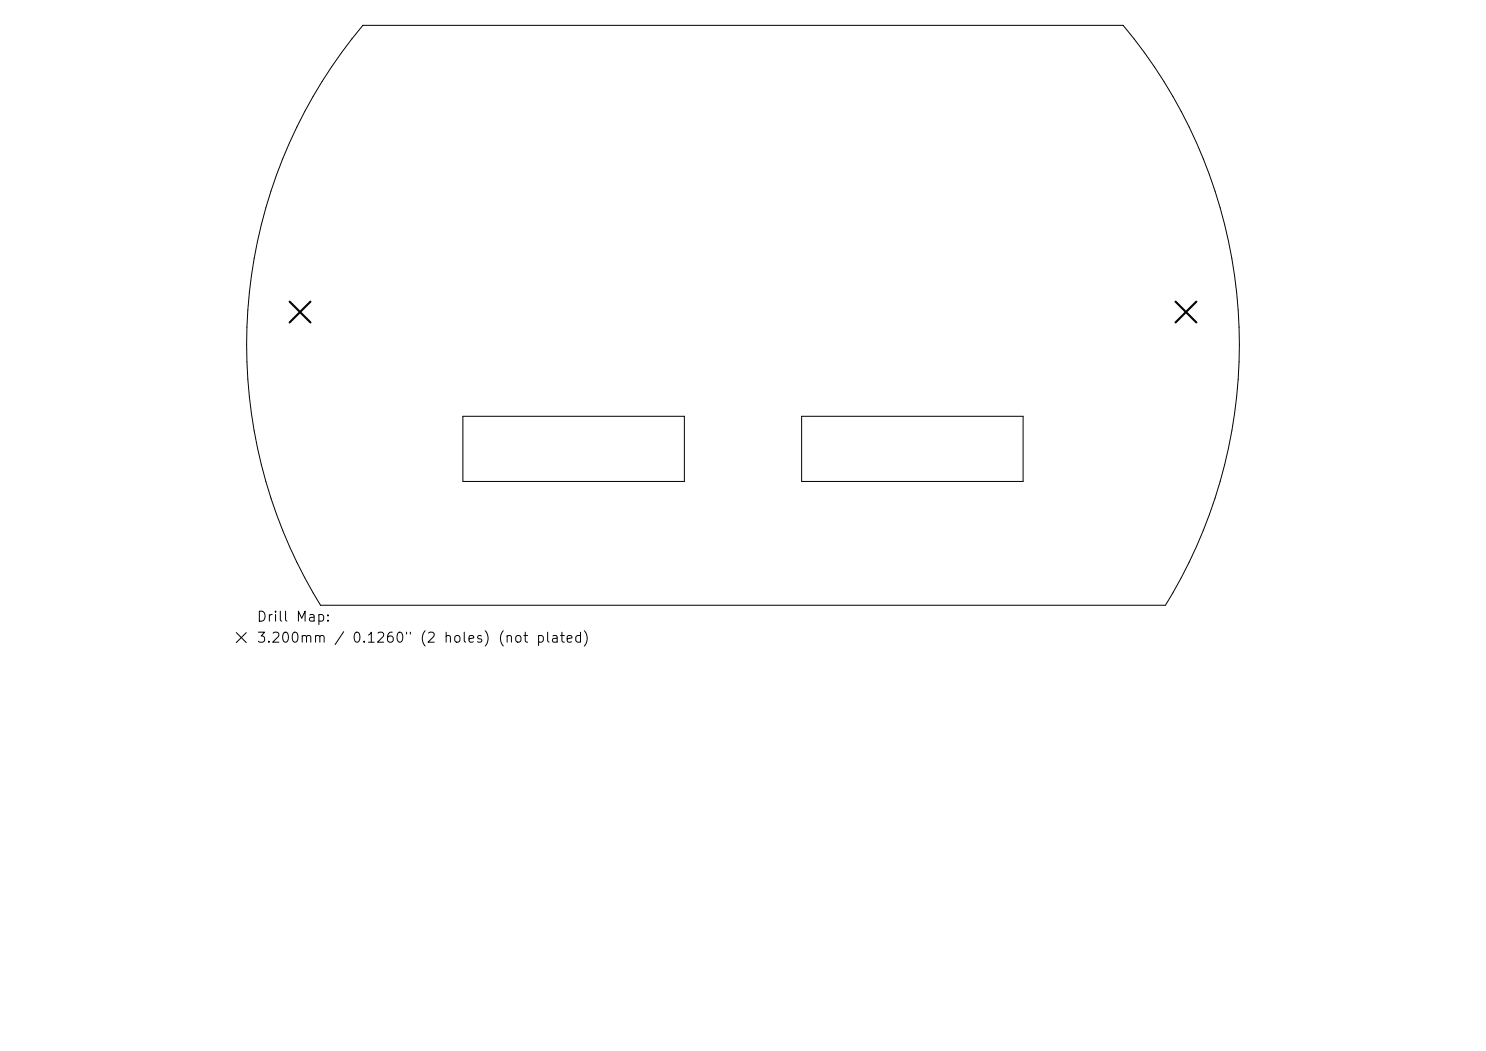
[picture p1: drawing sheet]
<svg xmlns="http://www.w3.org/2000/svg" width="297mm" height="210mm" viewBox="0 0 297 210" stroke-linecap="round" stroke-linejoin="round" font-family="sans-serif">
<defs><g id="words">
<g font-size="2">
<text x="51.2" y="124.7">Drill Map:</text>
<text x="51.2" y="128.9">3.200mm / 0.1260&quot; (2 holes) (not plated)</text>
</g>
</g></defs>
<path d="M72.5 5.1h152a99.2 99.2 0 0 1 8.4 115.8h-168.8a99.2 99.2 0 0 1 8.4-115.8zM92.5 83.2h44.3v13h-44.3zM160.2 83.2h44.3v13h-44.3zM47.2 126.4l2 2M49.2 126.4l-2 2" fill="none" stroke="#000" stroke-width=".2"/>
<path d="M57.9 60.3l4.2 4.1M62.1 60.3l-4.2 4.1M235 60.3l4.1 4.1M239.1 60.3l-4.1 4.1" fill="none" stroke="#000" stroke-width=".42"/>
<use href="#words"/>
</svg>
